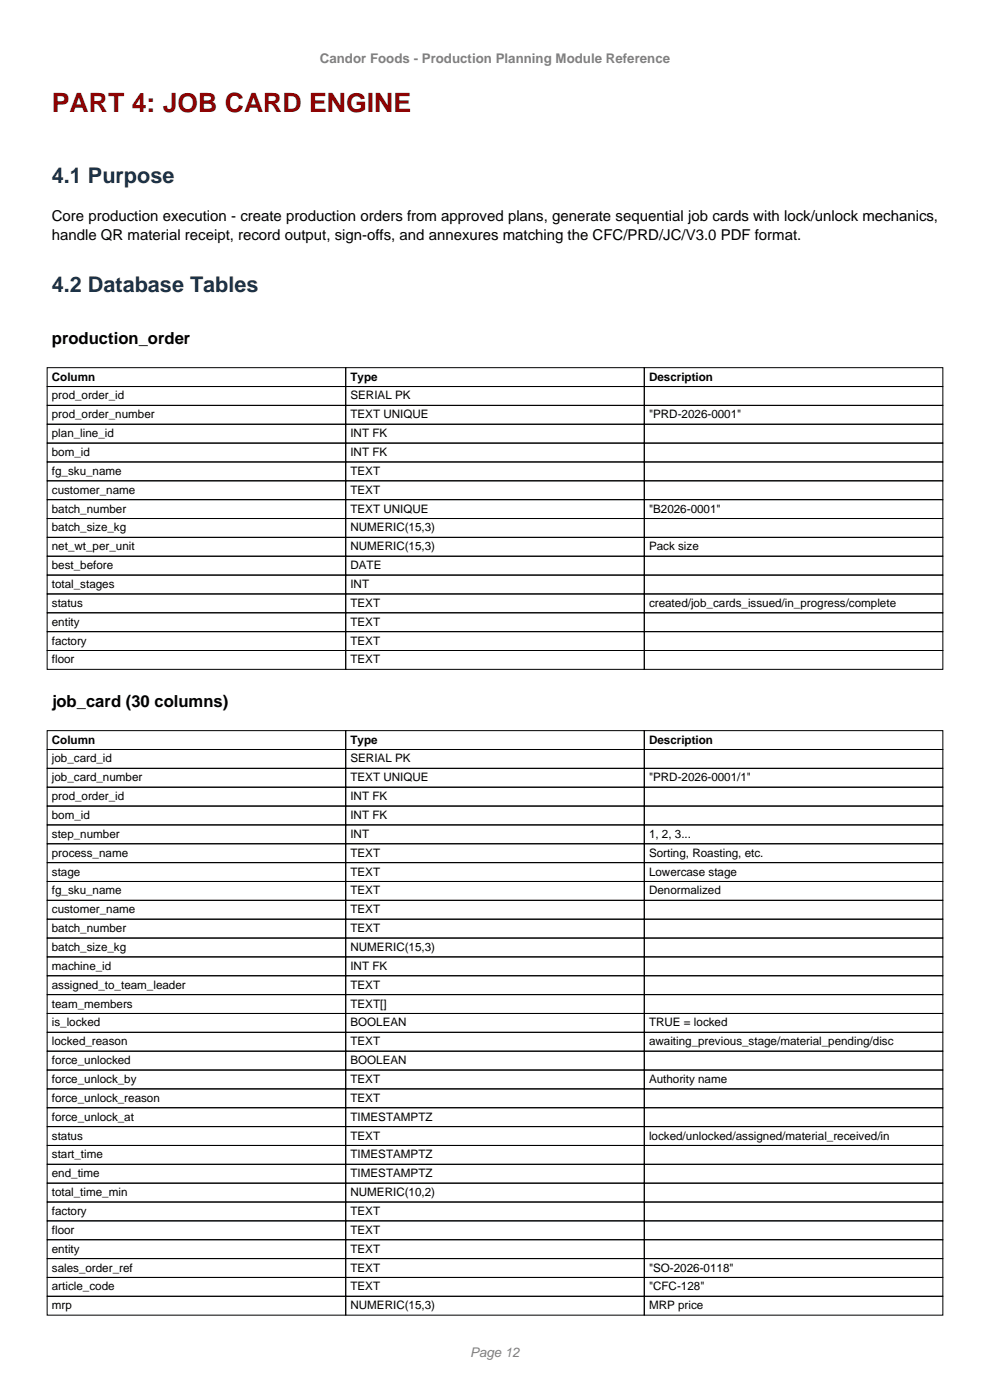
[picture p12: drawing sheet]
<svg xmlns="http://www.w3.org/2000/svg" width="210mm" height="297mm" viewBox="0 0 210 297" stroke-linecap="round" stroke-linejoin="round" font-family="sans-serif">
<defs><g id="words">
<text font-size="5.6" fill="#8b0000" x="11" y="23.7">PART 4: JOB CARD ENGINE</text>
<g font-size="4.6" fill="#036">
<text x="11" y="38.9">4.1 Purpose</text>
<text x="11" y="61.9">4.2 Database Tables</text>
</g>
<g font-size="3.5">
<text x="11" y="73.1">production_order</text>
<text x="11" y="150.1">job_card (30 columns)</text>
</g>
<g font-size="3.2">
<text x="11" y="47">Core production execution - create production orders from approved plans, generate sequential job cards with lock/unlock mechanics,</text>
<text x="11" y="51">handle QR material receipt, record output, sign-offs, and annexures matching the CFC/PRD/JC/V3.0 PDF format.</text>
</g>
<g font-size="2.8" fill="#808080">
<text x="67.8" y="13.3">Candor Foods - Production Planning Module Reference</text>
<text x="99.7" y="287.8">Page 12</text>
</g>
<g font-size="2.5">
<text x="11" y="80.7">Column</text>
<text x="74.3" y="80.7">Type</text>
<text x="137.7" y="80.7">Description</text>
<text x="11" y="84.7">prod_order_id</text>
<text x="11" y="88.7">prod_order_number</text>
<text x="74.3" y="84.7">SERIAL PK</text>
<text x="74.3" y="88.7">TEXT UNIQUE</text>
<text x="137.7" y="88.7">&quot;PRD-2026-0001&quot;</text>
<text x="11" y="92.7">plan_line_id</text>
<text x="74.3" y="92.7">INT FK</text>
<text x="11" y="96.7">bom_id</text>
<text x="11" y="100.7">fg_sku_name</text>
<text x="74.3" y="96.7">INT FK</text>
<text x="74.3" y="100.7">TEXT</text>
<text x="11" y="104.7">customer_name</text>
<text x="74.3" y="104.7">TEXT</text>
<text x="11" y="108.7">batch_number</text>
<text x="11" y="112.7">batch_size_kg</text>
<text x="74.3" y="108.7">TEXT UNIQUE</text>
<text x="74.3" y="112.7">NUMERIC(15,3)</text>
<text x="137.7" y="108.7">&quot;B2026-0001&quot;</text>
<text x="11" y="116.7">net_wt_per_unit</text>
<text x="74.3" y="116.7">NUMERIC(15,3)</text>
<text x="137.7" y="116.7">Pack size</text>
<text x="11" y="120.7">best_before</text>
<text x="11" y="124.7">total_stages</text>
<text x="74.3" y="120.7">DATE</text>
<text x="74.3" y="124.7">INT</text>
<text x="11" y="128.7">status</text>
<text x="74.3" y="128.7">TEXT</text>
<text x="137.7" y="128.7">created/job_cards_issued/in_progress/complete</text>
<text x="11" y="132.7">entity</text>
<text x="11" y="136.7">factory</text>
<text x="74.3" y="132.7">TEXT</text>
<text x="74.3" y="136.7">TEXT</text>
<text x="11" y="140.7">floor</text>
<text x="74.3" y="140.7">TEXT</text>
<text x="11" y="157.7">Column</text>
<text x="11" y="161.7">job_card_id</text>
<text x="74.3" y="157.7">Type</text>
<text x="74.3" y="161.7">SERIAL PK</text>
<text x="137.7" y="157.7">Description</text>
<text x="11" y="165.7">job_card_number</text>
<text x="74.3" y="165.7">TEXT UNIQUE</text>
<text x="137.7" y="165.7">&quot;PRD-2026-0001/1&quot;</text>
<text x="11" y="169.7">prod_order_id</text>
<text x="11" y="173.7">bom_id</text>
<text x="74.3" y="169.7">INT FK</text>
<text x="74.3" y="173.7">INT FK</text>
<text x="11" y="177.7">step_number</text>
<text x="74.3" y="177.7">INT</text>
<text x="137.7" y="177.7">1, 2, 3...</text>
<text x="11" y="181.7">process_name</text>
<text x="11" y="185.7">stage</text>
<text x="74.3" y="181.7">TEXT</text>
<text x="74.3" y="185.7">TEXT</text>
<text x="137.7" y="181.7">Sorting, Roasting, etc.</text>
<text x="137.7" y="185.7">Lowercase stage</text>
<text x="11" y="189.7">fg_sku_name</text>
<text x="74.3" y="189.7">TEXT</text>
<text x="137.7" y="189.7">Denormalized</text>
<text x="11" y="193.7">customer_name</text>
<text x="11" y="197.7">batch_number</text>
<text x="74.3" y="193.7">TEXT</text>
<text x="74.3" y="197.7">TEXT</text>
<text x="11" y="201.7">batch_size_kg</text>
<text x="74.3" y="201.7">NUMERIC(15,3)</text>
<text x="11" y="205.7">machine_id</text>
<text x="11" y="209.7">assigned_to_team_leader</text>
<text x="74.3" y="205.7">INT FK</text>
<text x="74.3" y="209.7">TEXT</text>
<text x="11" y="213.7">team_members</text>
<text x="74.3" y="213.7">TEXT[]</text>
<text x="11" y="217.7">is_locked</text>
<text x="11" y="221.7">locked_reason</text>
<text x="74.3" y="217.7">BOOLEAN</text>
<text x="74.3" y="221.7">TEXT</text>
<text x="137.7" y="217.7">TRUE = locked</text>
<text x="137.7" y="221.7">awaiting_previous_stage/material_pending/disc</text>
<text x="11" y="225.7">force_unlocked</text>
<text x="74.3" y="225.7">BOOLEAN</text>
<text x="11" y="229.7">force_unlock_by</text>
<text x="11" y="233.7">force_unlock_reason</text>
<text x="74.3" y="229.7">TEXT</text>
<text x="74.3" y="233.7">TEXT</text>
<text x="137.7" y="229.7">Authority name</text>
<text x="11" y="237.7">force_unlock_at</text>
<text x="74.3" y="237.7">TIMESTAMPTZ</text>
<text x="11" y="241.7">status</text>
<text x="11" y="245.7">start_time</text>
<text x="74.3" y="241.7">TEXT</text>
<text x="74.3" y="245.7">TIMESTAMPTZ</text>
<text x="137.7" y="241.7">locked/unlocked/assigned/material_received/in</text>
<text x="11" y="249.7">end_time</text>
<text x="74.3" y="249.7">TIMESTAMPTZ</text>
<text x="11" y="253.7">total_time_min</text>
<text x="11" y="257.7">factory</text>
<text x="74.3" y="253.7">NUMERIC(10,2)</text>
<text x="74.3" y="257.7">TEXT</text>
<text x="11" y="261.7">floor</text>
<text x="74.3" y="261.7">TEXT</text>
<text x="11" y="265.7">entity</text>
<text x="11" y="269.7">sales_order_ref</text>
<text x="74.3" y="265.7">TEXT</text>
<text x="74.3" y="269.7">TEXT</text>
<text x="137.7" y="269.7">&quot;SO-2026-0118&quot;</text>
<text x="11" y="273.7">article_code</text>
<text x="74.3" y="273.7">TEXT</text>
<text x="137.7" y="273.7">&quot;CFC-128&quot;</text>
<text x="11" y="277.7">mrp</text>
<text x="74.3" y="277.7">NUMERIC(15,3)</text>
<text x="137.7" y="277.7">MRP price</text>
</g>
</g></defs>
<g fill="none" stroke="#000" stroke-width=".21">
<path d="M10 78h63.3v4h-63.3zM73.3 78h63.4v4h-63.4zM136.7 78h63.3v4h-63.3zM10 82h63.3v4h-63.3zM10 86h63.3v4h-63.3zM10 90h63.3v4h-63.3zM10 94h63.3v4h-63.3zM10 98h63.3v4h-63.3zM73.3 82h63.4v4h-63.4zM73.3 86h63.4v4h-63.4zM73.3 90h63.4v4h-63.4zM73.3 94h63.4v4h-63.4z"/>
<path d="M73.3 98h63.4v4h-63.4zM136.7 82h63.3v4h-63.3zM136.7 86h63.3v4h-63.3zM136.7 90h63.3v4h-63.3zM136.7 94h63.3v4h-63.3zM136.7 98h63.3v4h-63.3zM10 102h63.3v4h-63.3zM10 106h63.3v4h-63.3zM10 110h63.3v4h-63.3zM10 114h63.3v4h-63.3zM10 118h63.3v4h-63.3zM73.3 102h63.4v4h-63.4z"/>
<path d="M73.3 106h63.4v4h-63.4zM73.3 110h63.4v4h-63.4zM73.3 114h63.4v4h-63.4zM73.3 118h63.4v4h-63.4zM136.7 102h63.3v4h-63.3zM136.7 106h63.3v4h-63.3zM136.7 110h63.3v4h-63.3zM136.7 114h63.3v4h-63.3zM136.7 118h63.3v4h-63.3zM10 122h63.3v4h-63.3zM10 126h63.3v4h-63.3zM10 130h63.3v4h-63.3z"/>
<path d="M10 134h63.3v4h-63.3zM10 138h63.3v4h-63.3zM73.3 122h63.4v4h-63.4zM73.3 126h63.4v4h-63.4zM73.3 130h63.4v4h-63.4zM73.3 134h63.4v4h-63.4zM73.3 138h63.4v4h-63.4zM136.7 122h63.3v4h-63.3zM136.7 126h63.3v4h-63.3zM136.7 130h63.3v4h-63.3zM136.7 134h63.3v4h-63.3zM136.7 138h63.3v4h-63.3z"/>
<path d="M10 155h63.3v4h-63.3zM10 159h63.3v4h-63.3zM73.3 155h63.4v4h-63.4zM73.3 159h63.4v4h-63.4zM136.7 155h63.3v4h-63.3zM136.7 159h63.3v4h-63.3zM10 163h63.3v4h-63.3zM10 167h63.3v4h-63.3zM10 171h63.3v4h-63.3zM10 175h63.3v4h-63.3zM10 179h63.3v4h-63.3zM73.3 163h63.4v4h-63.4z"/>
<path d="M73.3 167h63.4v4h-63.4zM73.3 171h63.4v4h-63.4zM73.3 175h63.4v4h-63.4zM73.3 179h63.4v4h-63.4zM136.7 163h63.3v4h-63.3zM136.7 167h63.3v4h-63.3zM136.7 171h63.3v4h-63.3zM136.7 175h63.3v4h-63.3zM136.7 179h63.3v4h-63.3zM10 183h63.3v4h-63.3zM10 187h63.3v4h-63.3zM10 191h63.3v4h-63.3z"/>
<path d="M10 195h63.3v4h-63.3zM10 199h63.3v4h-63.3zM73.3 183h63.4v4h-63.4zM73.3 187h63.4v4h-63.4zM73.3 191h63.4v4h-63.4zM73.3 195h63.4v4h-63.4zM73.3 199h63.4v4h-63.4zM136.7 183h63.3v4h-63.3zM136.7 187h63.3v4h-63.3zM136.7 191h63.3v4h-63.3zM136.7 195h63.3v4h-63.3zM136.7 199h63.3v4h-63.3z"/>
<path d="M10 203h63.3v4h-63.3zM10 207h63.3v4h-63.3zM10 211h63.3v4h-63.3zM10 215h63.3v4h-63.3zM10 219h63.3v4h-63.3zM73.3 203h63.4v4h-63.4zM73.3 207h63.4v4h-63.4zM73.3 211h63.4v4h-63.4zM73.3 215h63.4v4h-63.4zM73.3 219h63.4v4h-63.4zM136.7 203h63.3v4h-63.3zM136.7 207h63.3v4h-63.3z"/>
<path d="M136.7 211h63.3v4h-63.3zM136.7 215h63.3v4h-63.3zM136.7 219h63.3v4h-63.3zM10 223h63.3v4h-63.3zM10 227h63.3v4h-63.3zM10 231h63.3v4h-63.3zM10 235h63.3v4h-63.3zM10 239h63.3v4h-63.3zM73.3 223h63.4v4h-63.4zM73.3 227h63.4v4h-63.4zM73.3 231h63.4v4h-63.4zM73.3 235h63.4v4h-63.4z"/>
<path d="M73.3 239h63.4v4h-63.4zM136.7 223h63.3v4h-63.3zM136.7 227h63.3v4h-63.3zM136.7 231h63.3v4h-63.3zM136.7 235h63.3v4h-63.3zM136.7 239h63.3v4h-63.3zM10 243h63.3v4h-63.3zM10 247h63.3v4h-63.3zM10 251h63.3v4h-63.3zM10 255h63.3v4h-63.3zM10 259h63.3v4h-63.3zM73.3 243h63.4v4h-63.4z"/>
<path d="M73.3 247h63.4v4h-63.4zM73.3 251h63.4v4h-63.4zM73.3 255h63.4v4h-63.4zM73.3 259h63.4v4h-63.4zM136.7 243h63.3v4h-63.3zM136.7 247h63.3v4h-63.3zM136.7 251h63.3v4h-63.3zM136.7 255h63.3v4h-63.3zM136.7 259h63.3v4h-63.3zM10 263h63.3v4h-63.3zM10 267h63.3v4h-63.3zM10 271h63.3v4h-63.3z"/>
<path d="M10 275h63.3v4h-63.3zM73.3 263h63.4v4h-63.4zM73.3 267h63.4v4h-63.4zM73.3 271h63.4v4h-63.4zM73.3 275h63.4v4h-63.4zM136.7 263h63.3v4h-63.3zM136.7 267h63.3v4h-63.3zM136.7 271h63.3v4h-63.3zM136.7 275h63.3v4h-63.3z"/>
</g>
<use href="#words"/>
</svg>
